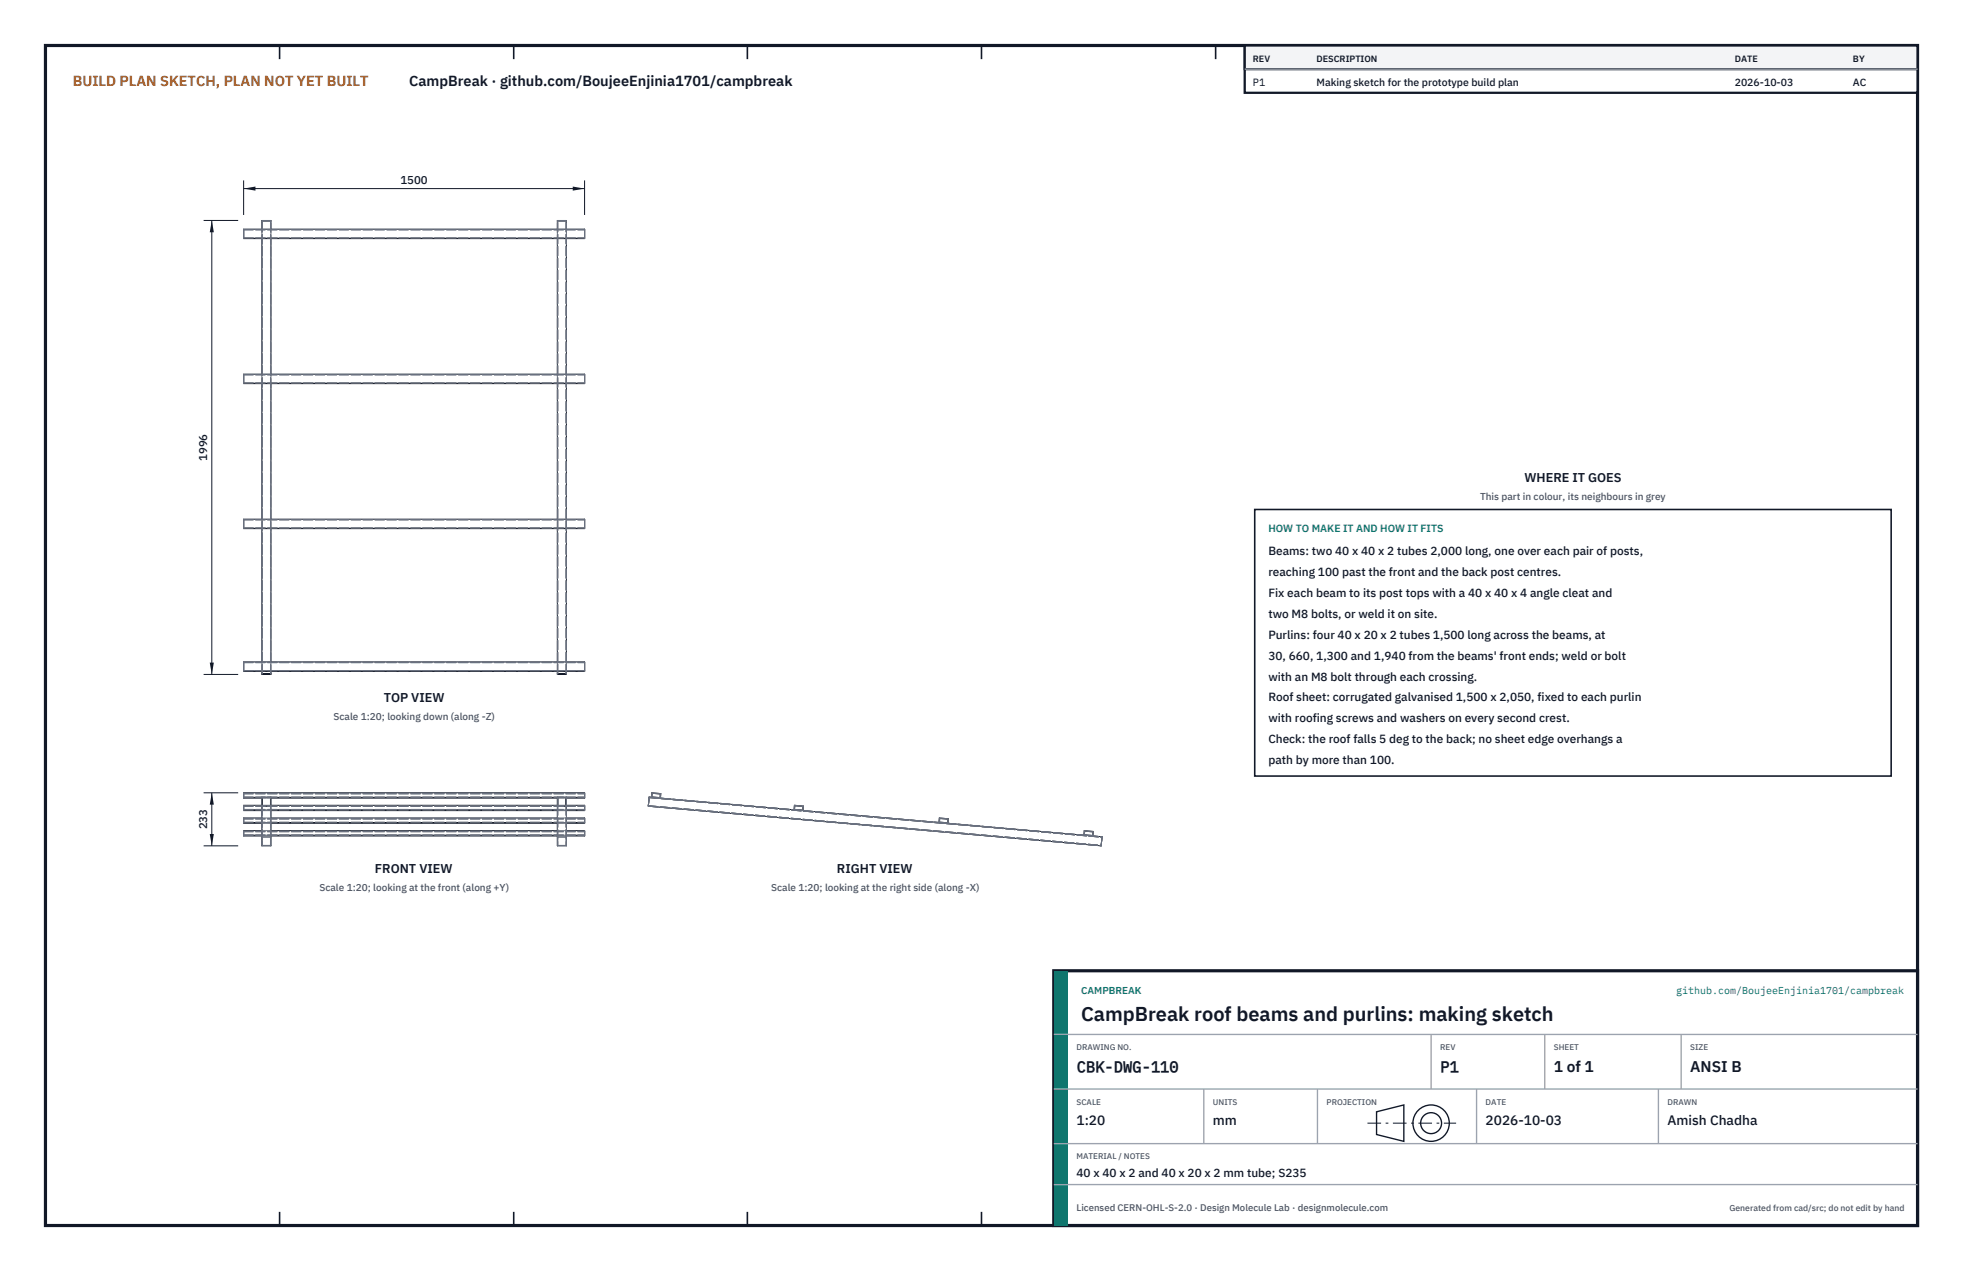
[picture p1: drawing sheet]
<svg xmlns="http://www.w3.org/2000/svg" width="432mm" height="279mm" viewBox="0 0 432 279" stroke-linecap="round" stroke-linejoin="round" font-family="sans-serif">
<defs><g id="words">
<text font-size="4.4" fill="#111827" x="237.8" y="224.4">CampBreak roof beams and purlins: making sketch</text>
<g font-size="3.4" fill="#111827">
<text x="236.8" y="235.6">CBK-DWG-110</text>
<text x="316.8" y="235.6">P1</text>
<text x="341.8" y="235.6">1 of 1</text>
<text x="371.8" y="235.6">ANSI B</text>
</g>
<text font-size="3.2" fill="#b45309" x="16" y="19">BUILD PLAN SKETCH, PLAN NOT YET BUILT</text>
<text font-size="3.2" fill="#111827" x="90" y="19">CampBreak · github.com/BoujeeEnjinia1701/campbreak</text>
<g font-size="3" fill="#111827">
<text x="236.8" y="247.2">1:20</text>
<text x="266.8" y="247.2">mm</text>
<text x="326.8" y="247.2">2026-10-03</text>
<text x="366.8" y="247.2">Amish Chadha</text>
</g>
<g font-size="2.8" fill="#111827">
<text x="335.3" y="106">WHERE IT GOES</text>
<text x="84.4" y="154.3">TOP VIEW</text>
<text x="82.5" y="191.9">FRONT VIEW</text>
<text x="184.1" y="191.9">RIGHT VIEW</text>
</g>
<g font-size="2.6" fill="#111827">
<text x="279" y="122">Beams: two 40 x 40 x 2 tubes 2,000 long, one over each pair of posts,</text>
<text x="279" y="126.6">reaching 100 past the front and the back post centres.</text>
<text x="279" y="131.2">Fix each beam to its post tops with a 40 x 40 x 4 angle cleat and</text>
<text x="279" y="135.8">two M8 bolts, or weld it on site.</text>
<text x="279" y="140.4">Purlins: four 40 x 20 x 2 tubes 1,500 long across the beams, at</text>
<text x="279" y="145">30, 660, 1,300 and 1,940 from the beams' front ends; weld or bolt</text>
<text x="279" y="149.6">with an M8 bolt through each crossing.</text>
<text x="279" y="154.2">Roof sheet: corrugated galvanised 1,500 x 2,050, fixed to each purlin</text>
<text x="279" y="158.8">with roofing screws and washers on every second crest.</text>
<text x="279" y="163.4">Check: the roof falls 5 deg to the back; no sheet edge overhangs a</text>
<text x="279" y="168">path by more than 100.</text>
<text x="236.8" y="258.8">40 x 40 x 2 and 40 x 20 x 2 mm tube; S235</text>
</g>
<g font-size="2.5" fill="#111827">
<text x="88.1" y="40.5">1500</text>
<text x="45.6" y="101.4" transform="rotate(-90 45.6 101.4)">1996</text>
<text x="45.6" y="182.3" transform="rotate(-90 45.6 182.3)">233</text>
</g>
<g font-size="2.3" fill="#111827">
<text x="275.6" y="18.8">P1</text>
<text x="289.6" y="18.8">Making sketch for the prototype build plan</text>
<text x="381.6" y="18.8">2026-10-03</text>
<text x="407.6" y="18.8">AC</text>
</g>
<text font-size="2.3" fill="#0f766e" x="279" y="117">HOW TO MAKE IT AND HOW IT FITS</text>
<g font-size="2.2" fill="#4b5563">
<text x="325.6" y="110">This part in colour, its neighbours in grey</text>
<text x="73.3" y="158.3">Scale 1:20; looking down (along -Z)</text>
<text x="70.3" y="195.9">Scale 1:20; looking at the front (along +Y)</text>
<text x="169.6" y="195.9">Scale 1:20; looking at the right side (along -X)</text>
</g>
<g font-size="2.2" fill="#0f766e">
<text x="237.8" y="218.4">CAMPBREAK</text>
<text x="368.7" y="218.4">github.com/BoujeeEnjinia1701/campbreak</text>
</g>
<text font-size="2.1" fill="#4b5563" x="236.8" y="266.2">Licensed CERN-OHL-S-2.0 · Design Molecule Lab · designmolecule.com</text>
<g font-size="2" fill="#111827">
<text x="275.6" y="13.6">REV</text>
<text x="289.6" y="13.6">DESCRIPTION</text>
<text x="381.6" y="13.6">DATE</text>
<text x="407.6" y="13.6">BY</text>
</g>
<text font-size="1.9" fill="#4b5563" x="380.4" y="266.2">Generated from cad/src; do not edit by hand</text>
<g font-size="1.8" fill="#4b5563">
<text x="236.8" y="230.8">DRAWING NO.</text>
<text x="316.8" y="230.8">REV</text>
<text x="341.8" y="230.8">SHEET</text>
<text x="371.8" y="230.8">SIZE</text>
<text x="236.8" y="242.8">SCALE</text>
<text x="266.8" y="242.8">UNITS</text>
<text x="291.8" y="242.8">PROJECTION</text>
<text x="326.8" y="242.8">DATE</text>
<text x="366.8" y="242.8">DRAWN</text>
<text x="236.8" y="254.8">MATERIAL / NOTES</text>
</g>
</g></defs>
<path d="M10 10h411.8v259.4h-411.8z" fill="none" stroke="#111827" stroke-width=".7" stroke-linecap="butt"/>
<g fill="none" stroke="#111827" stroke-width=".35">
<path d="M61.5 10v3M113 10v3M164.4 10v3M215.9 10v3M267.4 10v3M318.9 10v3M370.3 10v3M61.5 266.4v3M113 266.4v3M164.4 266.4v3M215.9 266.4v3M267.4 266.4v3"/>
<path d="M318.9 266.4v3M370.3 266.4v3"/>
</g>
<g fill="none" stroke="#111727" stroke-width=".22">
<path d="M53.6 50.4h75v2.1h-75zM53.6 52.4h75M57.6 50.4v-1.9h2v1.9M57.6 52.5v29.8M59.6 52.5v29.8M122.6 50.4v-1.9h2v1.9M122.6 52.5v29.8M124.6 52.5v29.8M53.6 82.3h75v2h-75zM53.6 84.2h75M57.6 84.3v29.8M59.6 84.3v29.8"/>
<path d="M122.6 84.3v29.8M124.6 84.3v29.8M53.6 114.1h75v2.1h-75zM53.6 116.1h75M57.6 116.2v29.3M59.6 116.2v29.3M122.6 116.2v29.3M124.6 116.2v29.3M53.6 145.5h75v2.1h-75zM53.6 147.5h75M57.6 147.6v.7h2v-.7M57.6 148.1h2"/>
<path d="M57.7 148.1v.2M59.5 148.1v.2M122.6 147.6v.7h2v-.7M122.6 148.1h2M122.7 148.1v.2M124.5 148.1v.2M53.6 175.3h4M53.6 178h4M57.6 175.2h2v10.7h-2zM57.6 177.2h2M57.6 175.4h-4v-1.1h75v1.1h-4M57.6 177h-4v1.2h4"/>
<path d="M57.6 179.8h-4v1.2h4M57.7 175.3h1.8v1.8h-1.8zM59.6 175.3h63M59.6 175.4h63M59.6 178h63M59.6 177h63M59.6 178.2h63M59.6 179.8h63M122.6 177.2h2M122.6 175.2h2v10.7h-2zM122.7 175.3h1.8v1.8h-1.8zM124.6 175.3h4"/>
<path d="M124.6 177h4v1.2h-4M124.6 179.8h4v1.2h-4M124.6 178h4M142.8 175.2l99.6 8.7-.2 2-99.6-8.7zM143.3 175.3l.1-1 2 .2-.1 .9M143.5 174.4l1.8 .1-.1 .8-1.8-.1zM174.7 178v-1l2 .2v1M174.8 177.1l1.8 .2v.8l-1.8-.2zM206.7 179.9l1.8 .2-.1 .8-1.8-.2zM53.6 180.8h4M53.6 183.6h4M57.6 182.6h-4v1.2h4"/>
<path d="M59.6 180.8h63M59.6 181h63M59.6 183.6h63M59.6 182.6h63M59.6 183.8h63M124.6 182.6h4v1.2h-4M124.6 180.8h4M124.6 183.6h4M206.5 180.8l.1-1 2 .2-.1 1M238.4 183.6l.1-1 2 .2-.1 1M238.6 182.7l1.8 .2-.1 .8-1.8-.2z"/>
</g>
<g fill="none" stroke="#6a7180" stroke-width=".22" stroke-dasharray="2.1 .5">
<path d="M53.6 52.5v-2M53.6 50.5v-.1M53.6 50.6v1.7M53.6 50.6v-.1M53.6 50.5v1.8M53.6 52.3h.1M53.6 50.5h75M53.6 50.6h75M53.6 52.3h75M57.6 52.5v-2.1M57.6 48.6v-.1M57.6 48.6h2"/>
<path d="M57.7 48.5h1.8M57.7 48.6h1.8M57.7 48.5v.1M59.5 48.5v.1M59.6 52.5v-2.1M59.6 48.6v-.1M122.6 52.5v-2.1M122.6 48.6v-.1M122.6 48.6h2M122.7 48.5h1.8M122.7 48.6h1.8M122.7 48.5v.1"/>
<path d="M124.5 48.5v.1M124.6 52.5v-2.1M124.6 48.6v-.1M128.6 52.5v-2M128.6 50.5v-.1M128.6 50.6v1.7M128.6 50.6v-.1M128.6 50.5v1.8M128.6 52.3h.1M53.6 84.3v-2M53.6 82.3h.1M53.6 82.4v1.8"/>
<path d="M53.6 82.4h.1M53.6 84.2h.1M53.6 82.3h75M53.6 82.4h75M53.6 84.2h75M57.6 84.3v-2M59.6 84.3v-2M122.6 84.3v-2M124.6 84.3v-2M128.6 84.3v-2M128.6 82.3h.1M128.6 82.4v1.8"/>
<path d="M128.6 82.4h.1M128.6 84.2h.1M53.6 116.2v-2M53.6 114.2v-.1M53.6 114.3v1.8M53.6 114.3v-.1M53.6 114.2v1.8M53.6 116.1v-.1M53.6 114.2h75M53.6 114.3h75M53.6 116.1h75M53.6 116h75"/>
<path d="M57.6 116.2v-2.1M59.6 116.2v-2.1M122.6 116.2v-2.1M124.6 116.2v-2.1M128.6 116.2v-2M128.6 114.2v-.1M128.6 114.3v1.8M128.6 114.3v-.1M128.6 114.2v1.8M128.6 116.1v-.1M53.6 147.6v-2M53.6 145.6v-.1"/>
<path d="M53.6 145.7v1.8M53.6 145.7v-.1M53.6 145.6v1.8M53.6 147.5v-.1M53.6 145.6h75M53.6 145.7h75M53.6 147.5h75M53.6 147.4h75M57.6 147.6v-2.1M57.6 148.3v-99.7M57.7 148.1v-99.6M57.7 148.1v-99.5"/>
<path d="M59.5 148.1v-99.6M59.5 148.1v-99.5M59.6 147.6v-2.1M59.6 148.3v-99.7M122.6 147.6v-2.1M122.6 148.3v-99.7M122.7 148.1v-99.6M122.7 148.1v-99.5M124.5 148.1v-99.6M124.5 148.1v-99.5M124.6 147.6v-2.1M124.6 148.3v-99.7"/>
<path d="M128.6 147.6v-2M128.6 145.6v-.1M128.6 145.7v1.8M128.6 145.7v-.1M128.6 145.6v1.8M128.6 147.5v-.1M53.6 174.3v.2M53.6 175.4v-.9M53.6 175.3v-.1M53.6 175.3v-.8M53.6 174.5v-.1M53.6 175.2v-.8"/>
<path d="M53.6 174.5h75M53.6 175.3h75M53.6 175.2h75M53.6 174.4h75M53.6 177v.2M53.6 178.2v-1M53.6 178.1v-.2M53.6 178.1v-.8M53.6 177.3v-.2M53.6 177.9v-.8M53.6 177.2h75M53.6 178.1h75"/>
<path d="M53.6 177.9h75M53.6 177.3h75M53.6 177.1h75M53.6 179.8v.2M53.6 180h75M53.6 179.9h75M57.6 175.2v8.7M57.6 175.3h2M57.6 175.4h2M57.6 178h2M57.6 177h2M57.6 178.2h2"/>
<path d="M57.6 179.8h2M57.7 177.1v6.9M57.7 177.1v8.7M59.5 177.1v6.9M59.5 177.1v8.7M59.6 175.2v8.7M122.6 175.2v8.7M122.6 175.3h2M122.6 175.4h2M122.6 178h2M122.6 177h2M122.6 178.2h2"/>
<path d="M122.6 179.8h2M122.7 177.1v6.9M122.7 177.1v8.7M124.5 177.1v6.9M124.5 177.1v8.7M124.6 175.2v8.7M128.6 174.3v.2M128.6 175.4v-.9M128.6 175.3v-.1M128.6 175.3v-.8M128.6 174.5v-.1M128.6 175.2v-.8"/>
<path d="M128.6 177v.2M128.6 178.2v-1M128.6 178.1v-.2M128.6 178.1v-.8M128.6 177.3v-.2M128.6 177.9v-.8M128.6 179.8v.2M142.6 177.2l.2-2M142.6 177.2l99.6 8.7M142.6 177.1l99.6 8.7M142.8 175.3l-.2 1.8M142.8 175.3l99.6 8.7"/>
<path d="M142.8 175.2l99.6 8.7M143.3 175.3l2 .1M143.3 175.3l.1-1M143.4 174.3l2 .2M143.4 175.2l.1-.8M145.2 175.3l-1.8-.1M145.2 175.3l.1-.8M145.3 174.5l-1.8-.1M145.3 175.4l.1-.9M174.7 178l2 .2M174.7 178v-1M174.7 177l2 .2"/>
<path d="M174.8 177.9v-.8M176.6 178.1l-1.8-.2M176.6 178.1v-.8M176.6 177.3l-1.8-.2M176.7 178.2v-1M206.6 179.8l2 .2M53.6 181v-1M53.6 180.9v-.2M53.6 180.9v-.8M53.6 180.1v-.2M53.6 180.7v-.8M53.6 180.9h75"/>
<path d="M53.6 180.7h75M53.6 180.1h75M53.6 182.6v.2M53.6 183.8v-1M53.6 183.7v-.2M53.6 183.7v-.8M53.6 182.9v-.2M53.6 183.5v-.8M53.6 182.8h75M53.6 183.7h75M53.6 183.5h75M53.6 182.9h75"/>
<path d="M53.6 182.7h75M57.6 185.9v-2M57.6 183.9h2M57.6 180.8h2M57.6 181h2M57.6 183.6h2M57.6 182.6h2M57.6 183.8h2M57.7 184h1.8M57.7 185.8h1.8M57.7 184v1.8M59.5 184v1.8"/>
<path d="M59.6 185.9v-2M122.6 185.9v-2M122.6 183.9h2M122.6 180.8h2M122.6 181h2M122.6 183.6h2M122.6 182.6h2M122.6 183.8h2M122.7 184h1.8M122.7 185.8h1.8M122.7 184v1.8M124.5 184v1.8"/>
<path d="M124.6 185.9v-2M128.6 181v-1M128.6 180.9v-.2M128.6 180.9v-.8M128.6 180.1v-.2M128.6 180.7v-.8M128.6 182.6v.2M128.6 183.8v-1M128.6 183.7v-.2M128.6 183.7v-.8M128.6 182.9v-.2M128.6 183.5v-.8"/>
<path d="M206.5 180.8l2 .2M206.5 180.8l.1-1M206.6 180.7l.1-.8M208.4 180.9l-1.8-.2M208.4 180.9l.1-.8M208.5 180.1l-1.8-.2M208.5 181l.1-1M238.4 183.6l2 .2M238.4 183.6l.1-1M238.5 182.6l2 .2M238.5 183.5l.1-.8M240.3 183.7l-1.8-.2"/>
<path d="M240.3 183.7l.1-.8M240.4 182.9l-1.8-.2M240.4 183.8l.1-1M242.2 185.9l.2-2M242.4 184l-.2 1.8"/>
</g>
<path d="M53.6 39.7v7.6M128.6 39.7v7.6M53.6 41.5h75" fill="none" stroke="#111827" stroke-width=".22"/>
<path d="M53.6 41.5l2.6-.5v.9zM126 41v.9l2.6-.4z" fill="#111827"/>
<path d="M44.8 48.5h7.6M46.6 48.5v99.8M44.8 148.3h7.6" fill="none" stroke="#111827" stroke-width=".22"/>
<path d="M46.6 48.5l-.5 2.6h.9zM46.1 145.7h.9l-.4 2.6z" fill="#111827"/>
<path d="M44.8 174.3h7.6M46.6 174.3v11.6M44.8 185.9h7.6" fill="none" stroke="#111827" stroke-width=".22"/>
<path d="M46.6 174.3l-.5 2.6h.9zM46.1 183.3h.9l-.4 2.6z" fill="#111827"/>
<path d="M276 112h140v58.6h-140z" fill="#fff" stroke="#111827" stroke-width=".35"/>
<path d="M273.8 10h148v10.4h-148z" fill="#fff" stroke="#111827" stroke-width=".5"/>
<path d="M273.8 10h148v5.2h-148z" fill="#f3f4f6" stroke="#111827" stroke-width=".5"/>
<path d="M273.8 15.2h148" fill="none" stroke="#9ca3af" stroke-width=".3"/>
<path d="M231.8 213.4h190v56h-190z" fill="#fff" stroke="#111827" stroke-width=".7" stroke-linecap="butt"/>
<path d="M231.8 213.4h3v56h-3z" fill="#0f766e"/>
<path d="M231.8 227.4h190M231.8 239.4h190M264.8 239.4v12M289.8 239.4v12M314.8 227.4v12M324.8 239.4v12M339.8 227.4v12M364.8 239.4v12M369.8 227.4v12M231.8 251.4h190M231.8 260.4h190" fill="none" stroke="#9ca3af" stroke-width=".3"/>
<g fill="none" stroke="#111827" stroke-width=".3">
<path d="M302.8 244.4l6-1.5v8l-6-1.5z"/>
<circle cx="314.8" cy="246.9" r="4"/>
<circle cx="314.8" cy="246.9" r="2.3"/>
</g>
<path d="M300.8 246.9h19.5" fill="none" stroke="#111827" stroke-width=".22" stroke-dasharray="3 1 .6 1" stroke-linecap="butt"/>
<use href="#words"/>
</svg>
